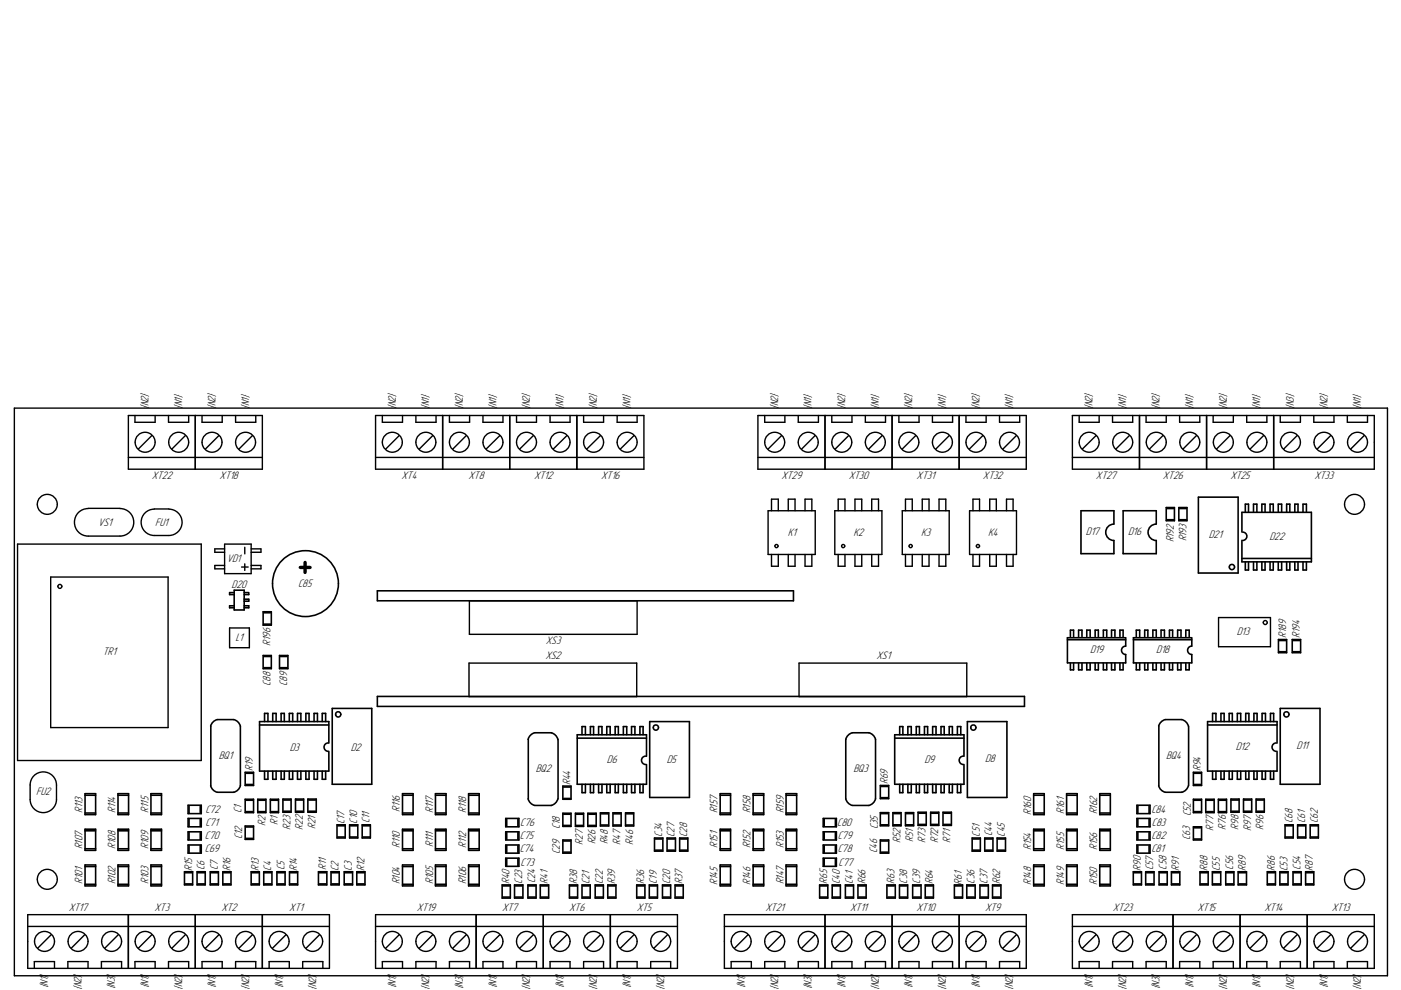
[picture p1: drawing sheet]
<svg xmlns="http://www.w3.org/2000/svg" width="297mm" height="210mm" viewBox="0 0 297 210" stroke-linecap="round" stroke-linejoin="round" font-family="sans-serif">
<defs><g id="words">
<g font-size="2.4">
<text x="31.5" y="86.7" transform="rotate(-90 31.5 86.7)">{N2}</text>
<text x="38.6" y="86.7" transform="rotate(-90 38.6 86.7)">{N1}</text>
<text x="45.7" y="86.7" transform="rotate(-90 45.7 86.7)">{N2}</text>
<text x="52.8" y="86.7" transform="rotate(-90 52.8 86.7)">{N1}</text>
<text x="83.9" y="86.7" transform="rotate(-90 83.9 86.7)">{N2}</text>
<text x="91" y="86.7" transform="rotate(-90 91 86.7)">{N1}</text>
<text x="98.1" y="86.7" transform="rotate(-90 98.1 86.7)">{N2}</text>
<text x="105.2" y="86.7" transform="rotate(-90 105.2 86.7)">{N1}</text>
<text x="112.3" y="86.7" transform="rotate(-90 112.3 86.7)">{N2}</text>
<text x="119.5" y="86.7" transform="rotate(-90 119.5 86.7)">{N1}</text>
<text x="126.6" y="86.7" transform="rotate(-90 126.6 86.7)">{N2}</text>
<text x="133.7" y="86.7" transform="rotate(-90 133.7 86.7)">{N1}</text>
<text x="165" y="86.7" transform="rotate(-90 165 86.7)">{N2}</text>
<text x="172.1" y="86.7" transform="rotate(-90 172.1 86.7)">{N1}</text>
<text x="179.2" y="86.7" transform="rotate(-90 179.2 86.7)">{N2}</text>
<text x="186.3" y="86.7" transform="rotate(-90 186.3 86.7)">{N1}</text>
<text x="193.4" y="86.7" transform="rotate(-90 193.4 86.7)">{N2}</text>
<text x="200.5" y="86.7" transform="rotate(-90 200.5 86.7)">{N1}</text>
<text x="207.6" y="86.7" transform="rotate(-90 207.6 86.7)">{N2}</text>
<text x="214.8" y="86.7" transform="rotate(-90 214.8 86.7)">{N1}</text>
<text x="231.6" y="86.7" transform="rotate(-90 231.6 86.7)">{N2}</text>
<text x="238.8" y="86.7" transform="rotate(-90 238.8 86.7)">{N1}</text>
<text x="245.9" y="86.7" transform="rotate(-90 245.9 86.7)">{N2}</text>
<text x="253" y="86.7" transform="rotate(-90 253 86.7)">{N1}</text>
<text x="260.1" y="86.7" transform="rotate(-90 260.1 86.7)">{N2}</text>
<text x="267.2" y="86.7" transform="rotate(-90 267.2 86.7)">{N1}</text>
<text x="274.3" y="86.7" transform="rotate(-90 274.3 86.7)">{N3}</text>
<text x="281.4" y="86.7" transform="rotate(-90 281.4 86.7)">{N2}</text>
<text x="288.5" y="86.7" transform="rotate(-90 288.5 86.7)">{N1}</text>
<text x="32.2" y="101.6">XT22</text>
<text x="46.6" y="101.6">XT18</text>
<text x="85.1" y="101.6">XT4</text>
<text x="99.4" y="101.6">XT8</text>
<text x="113.2" y="101.6">XT12</text>
<text x="127.5" y="101.6">XT16</text>
<text x="165.7" y="101.6">XT29</text>
<text x="180" y="101.6">XT30</text>
<text x="194.3" y="101.6">XT31</text>
<text x="208.4" y="101.6">XT32</text>
<text x="232.4" y="101.6">XT27</text>
<text x="246.5" y="101.6">XT26</text>
<text x="260.9" y="101.6">XT25</text>
<text x="278.7" y="101.6">XT33</text>
<text x="20.8" y="111.4">VS1</text>
<text x="32.9" y="111.4">FU1</text>
<text x="167" y="113.6">K1</text>
<text x="180.9" y="113.6">K2</text>
<text x="195.3" y="113.6">K3</text>
<text x="209.5" y="113.6">K4</text>
<text x="230.2" y="113.5">D17</text>
<text x="239.2" y="113.5">D16</text>
<text x="48.1" y="119.1">VD1</text>
<text x="248.9" y="115" transform="rotate(-90 248.9 115)">R192</text>
<text x="251.5" y="114.8" transform="rotate(-90 251.5 114.8)">R193</text>
<text x="256.3" y="114.1">D21</text>
<text x="269.2" y="114.6">D22</text>
<text x="49.1" y="124.6">D20</text>
<text x="63.2" y="124.4">C85</text>
<text x="49.9" y="135.9">L1</text>
<text x="57.4" y="137" transform="rotate(-90 57.4 137)">R196</text>
<text x="115.7" y="136.6">XS3</text>
<text x="262.2" y="134.7">D13</text>
<text x="272.7" y="135.3" transform="rotate(-90 272.7 135.3)">R189</text>
<text x="275.6" y="135.3" transform="rotate(-90 275.6 135.3)">R194</text>
<text x="21.8" y="139">TR1</text>
<text x="115.7" y="139.8">XS2</text>
<text x="185.8" y="139.8">XS1</text>
<text x="231.1" y="138.5">D19</text>
<text x="245.1" y="138.5">D18</text>
<text x="57.4" y="145.5" transform="rotate(-90 57.4 145.5)">C88</text>
<text x="60.9" y="145.5" transform="rotate(-90 60.9 145.5)">C89</text>
<text x="46.4" y="161">BQ1</text>
<text x="61.4" y="159.1">D3</text>
<text x="74.4" y="159.1">D2</text>
<text x="128.7" y="161.7">D6</text>
<text x="141.3" y="161.7">D5</text>
<text x="196" y="161.7">D9</text>
<text x="208.9" y="161.5">D8</text>
<text x="247.2" y="160.8">BQ4</text>
<text x="262" y="158.9">D12</text>
<text x="274.9" y="158.9">D11</text>
<text x="53.6" y="163.5" transform="rotate(-90 53.6 163.5)">R19</text>
<text x="113.6" y="163.7">BQ2</text>
<text x="120.9" y="166.5" transform="rotate(-90 120.9 166.5)">R44</text>
<text x="180.9" y="163.7">BQ3</text>
<text x="188.3" y="166.3" transform="rotate(-90 188.3 166.3)">R69</text>
<text x="254.6" y="163.5" transform="rotate(-90 254.6 163.5)">R94</text>
<text x="7.7" y="168.7">FU2</text>
<text x="17.5" y="172.4" transform="rotate(-90 17.5 172.4)">R113</text>
<text x="24.5" y="172.3" transform="rotate(-90 24.5 172.3)">R114</text>
<text x="31.5" y="172.3" transform="rotate(-90 31.5 172.3)">R115</text>
<text x="43.6" y="172.3">C72</text>
<text x="51.2" y="172.4" transform="rotate(-90 51.2 172.4)">C1</text>
<text x="84.8" y="172.2" transform="rotate(-90 84.8 172.2)">R116</text>
<text x="91.8" y="172.3" transform="rotate(-90 91.8 172.3)">R117</text>
<text x="98.8" y="172.3" transform="rotate(-90 98.8 172.3)">R118</text>
<text x="152.1" y="172.5" transform="rotate(-90 152.1 172.5)">R157</text>
<text x="159.1" y="172.5" transform="rotate(-90 159.1 172.5)">R158</text>
<text x="166.2" y="172.5" transform="rotate(-90 166.2 172.5)">R159</text>
<text x="218.6" y="172.8" transform="rotate(-90 218.6 172.8)">R160</text>
<text x="225.6" y="172.5" transform="rotate(-90 225.6 172.5)">R161</text>
<text x="232.6" y="172.7" transform="rotate(-90 232.6 172.7)">R162</text>
<text x="244.1" y="172.3">C84</text>
<text x="252.5" y="173.1" transform="rotate(-90 252.5 173.1)">C52</text>
<text x="24.5" y="180" transform="rotate(-90 24.5 180)">R108</text>
<text x="31.5" y="180" transform="rotate(-90 31.5 180)">R109</text>
<text x="43.4" y="177.9">C70</text>
<text x="43.6" y="175.1">C71</text>
<text x="51.3" y="178" transform="rotate(-90 51.3 178)">C12</text>
<text x="56.3" y="175" transform="rotate(-90 56.3 175)">R2</text>
<text x="58.9" y="174.8" transform="rotate(-90 58.9 174.8)">R1</text>
<text x="61.6" y="175.9" transform="rotate(-90 61.6 175.9)">R23</text>
<text x="64.2" y="175.9" transform="rotate(-90 64.2 175.9)">R22</text>
<text x="66.9" y="175.8" transform="rotate(-90 66.9 175.8)">R21</text>
<text x="73.1" y="174.8" transform="rotate(-90 73.1 174.8)">C17</text>
<text x="75.7" y="174.6" transform="rotate(-90 75.7 174.6)">C10</text>
<text x="78.4" y="174.6" transform="rotate(-90 78.4 174.6)">C11</text>
<text x="84.8" y="179.8" transform="rotate(-90 84.8 179.8)">R110</text>
<text x="91.8" y="179.6" transform="rotate(-90 91.8 179.6)">R111</text>
<text x="98.8" y="179.8" transform="rotate(-90 98.8 179.8)">R112</text>
<text x="110.2" y="177.9">C75</text>
<text x="110.3" y="175.1">C76</text>
<text x="118.7" y="175.8" transform="rotate(-90 118.7 175.8)">C18</text>
<text x="123.6" y="179.2" transform="rotate(-90 123.6 179.2)">R27</text>
<text x="126.2" y="179" transform="rotate(-90 126.2 179)">R26</text>
<text x="128.9" y="179" transform="rotate(-90 128.9 179)">R48</text>
<text x="131.6" y="179.2" transform="rotate(-90 131.6 179.2)">R47</text>
<text x="134.2" y="179.2" transform="rotate(-90 134.2 179.2)">R46</text>
<text x="140.4" y="177.4" transform="rotate(-90 140.4 177.4)">C34</text>
<text x="143" y="177.4" transform="rotate(-90 143 177.4)">C27</text>
<text x="145.7" y="177.4" transform="rotate(-90 145.7 177.4)">C28</text>
<text x="152.1" y="179.7" transform="rotate(-90 152.1 179.7)">R151</text>
<text x="159.1" y="179.9" transform="rotate(-90 159.1 179.9)">R152</text>
<text x="166.2" y="179.8" transform="rotate(-90 166.2 179.8)">R153</text>
<text x="177.5" y="175.1">C80</text>
<text x="177.6" y="177.9">C79</text>
<text x="186.1" y="175.8" transform="rotate(-90 186.1 175.8)">C35</text>
<text x="190.9" y="178.7" transform="rotate(-90 190.9 178.7)">R52</text>
<text x="193.6" y="178.6" transform="rotate(-90 193.6 178.6)">R51</text>
<text x="196.3" y="178.7" transform="rotate(-90 196.3 178.7)">R73</text>
<text x="198.9" y="178.8" transform="rotate(-90 198.9 178.8)">R72</text>
<text x="201.5" y="178.7" transform="rotate(-90 201.5 178.7)">R71</text>
<text x="207.7" y="177.4" transform="rotate(-90 207.7 177.4)">C51</text>
<text x="210.4" y="177.3" transform="rotate(-90 210.4 177.3)">C44</text>
<text x="213" y="177.4" transform="rotate(-90 213 177.4)">C45</text>
<text x="244.1" y="177.9">C82</text>
<text x="244.2" y="175.1">C83</text>
<text x="252.3" y="178.1" transform="rotate(-90 252.3 178.1)">C63</text>
<text x="257.3" y="176.1" transform="rotate(-90 257.3 176.1)">R77</text>
<text x="259.9" y="175.9" transform="rotate(-90 259.9 175.9)">R76</text>
<text x="262.6" y="175.9" transform="rotate(-90 262.6 175.9)">R98</text>
<text x="265.3" y="176.1" transform="rotate(-90 265.3 176.1)">R97</text>
<text x="267.9" y="175.9" transform="rotate(-90 267.9 175.9)">R96</text>
<text x="274.1" y="174.5" transform="rotate(-90 274.1 174.5)">C68</text>
<text x="276.7" y="174.5" transform="rotate(-90 276.7 174.5)">C61</text>
<text x="279.4" y="174.5" transform="rotate(-90 279.4 174.5)">C62</text>
<text x="17.5" y="180.1" transform="rotate(-90 17.5 180.1)">R107</text>
<text x="40.7" y="184.6" transform="rotate(-90 40.7 184.6)">R15</text>
<text x="43.4" y="184.5" transform="rotate(-90 43.4 184.5)">C6</text>
<text x="43.4" y="180.7">C69</text>
<text x="46.2" y="184.5" transform="rotate(-90 46.2 184.5)">C7</text>
<text x="48.8" y="184.6" transform="rotate(-90 48.8 184.6)">R16</text>
<text x="54.9" y="184.6" transform="rotate(-90 54.9 184.6)">R13</text>
<text x="57.5" y="184.6" transform="rotate(-90 57.5 184.6)">C4</text>
<text x="60.3" y="184.4" transform="rotate(-90 60.3 184.4)">C5</text>
<text x="63" y="184.6" transform="rotate(-90 63 184.6)">R14</text>
<text x="69.1" y="184.4" transform="rotate(-90 69.1 184.4)">R11</text>
<text x="71.8" y="184.6" transform="rotate(-90 71.8 184.6)">C2</text>
<text x="74.6" y="184.6" transform="rotate(-90 74.6 184.6)">C3</text>
<text x="77.3" y="184.6" transform="rotate(-90 77.3 184.6)">R12</text>
<text x="110.2" y="180.7">C74</text>
<text x="110.4" y="183.5">C73</text>
<text x="118.7" y="181.1" transform="rotate(-90 118.7 181.1)">C29</text>
<text x="177.6" y="180.7">C78</text>
<text x="177.8" y="183.5">C77</text>
<text x="186" y="180.9" transform="rotate(-90 186 180.9)">C46</text>
<text x="218.6" y="180.2" transform="rotate(-90 218.6 180.2)">R154</text>
<text x="225.6" y="180.1" transform="rotate(-90 225.6 180.1)">R155</text>
<text x="232.6" y="180.2" transform="rotate(-90 232.6 180.2)">R156</text>
<text x="241.8" y="184.6" transform="rotate(-90 241.8 184.6)">R90</text>
<text x="244.1" y="180.7">C81</text>
<text x="244.5" y="184.5" transform="rotate(-90 244.5 184.5)">C57</text>
<text x="247.3" y="184.4" transform="rotate(-90 247.3 184.4)">C58</text>
<text x="250" y="184.6" transform="rotate(-90 250 184.6)">R91</text>
<text x="256" y="184.6" transform="rotate(-90 256 184.6)">R88</text>
<text x="258.7" y="184.6" transform="rotate(-90 258.7 184.6)">C55</text>
<text x="261.4" y="184.4" transform="rotate(-90 261.4 184.4)">C56</text>
<text x="264.1" y="184.6" transform="rotate(-90 264.1 184.6)">R89</text>
<text x="270.3" y="184.6" transform="rotate(-90 270.3 184.6)">R86</text>
<text x="273" y="184.6" transform="rotate(-90 273 184.6)">C53</text>
<text x="275.8" y="184.4" transform="rotate(-90 275.8 184.4)">C54</text>
<text x="278.4" y="184.6" transform="rotate(-90 278.4 184.6)">R87</text>
<text x="17.5" y="187.5" transform="rotate(-90 17.5 187.5)">R101</text>
<text x="24.5" y="187.5" transform="rotate(-90 24.5 187.5)">R102</text>
<text x="31.5" y="187.5" transform="rotate(-90 31.5 187.5)">R103</text>
<text x="84.8" y="187.5" transform="rotate(-90 84.8 187.5)">R104</text>
<text x="91.8" y="187.5" transform="rotate(-90 91.8 187.5)">R105</text>
<text x="98.8" y="187.5" transform="rotate(-90 98.8 187.5)">R106</text>
<text x="108" y="187.5" transform="rotate(-90 108 187.5)">R40</text>
<text x="110.7" y="187.3" transform="rotate(-90 110.7 187.3)">C23</text>
<text x="113.5" y="187.2" transform="rotate(-90 113.5 187.2)">C24</text>
<text x="116.2" y="187.4" transform="rotate(-90 116.2 187.4)">R41</text>
<text x="122.3" y="187.4" transform="rotate(-90 122.3 187.4)">R38</text>
<text x="125" y="187.4" transform="rotate(-90 125 187.4)">C21</text>
<text x="127.8" y="187.4" transform="rotate(-90 127.8 187.4)">C22</text>
<text x="130.4" y="187.4" transform="rotate(-90 130.4 187.4)">R39</text>
<text x="136.6" y="187.4" transform="rotate(-90 136.6 187.4)">R36</text>
<text x="139.3" y="187.4" transform="rotate(-90 139.3 187.4)">C19</text>
<text x="142.1" y="187.4" transform="rotate(-90 142.1 187.4)">C20</text>
<text x="144.7" y="187.4" transform="rotate(-90 144.7 187.4)">R37</text>
<text x="152.1" y="187.6" transform="rotate(-90 152.1 187.6)">R145</text>
<text x="159.1" y="187.7" transform="rotate(-90 159.1 187.7)">R146</text>
<text x="166.2" y="187.5" transform="rotate(-90 166.2 187.5)">R147</text>
<text x="175.4" y="187.4" transform="rotate(-90 175.4 187.4)">R65</text>
<text x="178.1" y="187.4" transform="rotate(-90 178.1 187.4)">C40</text>
<text x="180.8" y="187.4" transform="rotate(-90 180.8 187.4)">C41</text>
<text x="183.5" y="187.5" transform="rotate(-90 183.5 187.5)">R66</text>
<text x="189.6" y="187.4" transform="rotate(-90 189.6 187.4)">R63</text>
<text x="192.3" y="187.3" transform="rotate(-90 192.3 187.3)">C38</text>
<text x="195.1" y="187.3" transform="rotate(-90 195.1 187.3)">C39</text>
<text x="197.8" y="187.5" transform="rotate(-90 197.8 187.5)">R64</text>
<text x="203.9" y="187.6" transform="rotate(-90 203.9 187.6)">R61</text>
<text x="206.6" y="187.3" transform="rotate(-90 206.6 187.3)">C36</text>
<text x="209.4" y="187.3" transform="rotate(-90 209.4 187.3)">C37</text>
<text x="212" y="187.5" transform="rotate(-90 212 187.5)">R62</text>
<text x="218.6" y="187.7" transform="rotate(-90 218.6 187.7)">R148</text>
<text x="225.6" y="187.7" transform="rotate(-90 225.6 187.7)">R149</text>
<text x="232.6" y="187.6" transform="rotate(-90 232.6 187.6)">R150</text>
<text x="14.6" y="193.2">XT17</text>
<text x="32.8" y="193.2">XT3</text>
<text x="46.9" y="193.2">XT2</text>
<text x="61.3" y="193.2">XT1</text>
<text x="88.3" y="193.2">XT19</text>
<text x="106.5" y="193.2">XT7</text>
<text x="120.7" y="193.2">XT6</text>
<text x="135" y="193.2">XT5</text>
<text x="162.3" y="193.2">XT21</text>
<text x="180.3" y="193.2">XT11</text>
<text x="194.3" y="193.2">XT10</text>
<text x="208.9" y="193.2">XT9</text>
<text x="236" y="193.2">XT23</text>
<text x="253.9" y="193.2">XT15</text>
<text x="268.1" y="193.2">XT14</text>
<text x="282.4" y="193.2">XT13</text>
<text x="10.2" y="209.5" transform="rotate(-90 10.2 209.5)">{N1}</text>
<text x="17.3" y="209.8" transform="rotate(-90 17.3 209.8)">{N2}</text>
<text x="24.4" y="209.8" transform="rotate(-90 24.4 209.8)">{N3}</text>
<text x="31.5" y="209.5" transform="rotate(-90 31.5 209.5)">{N1}</text>
<text x="38.6" y="209.8" transform="rotate(-90 38.6 209.8)">{N2}</text>
<text x="45.7" y="209.5" transform="rotate(-90 45.7 209.5)">{N1}</text>
<text x="52.8" y="209.8" transform="rotate(-90 52.8 209.8)">{N2}</text>
<text x="59.9" y="209.5" transform="rotate(-90 59.9 209.5)">{N1}</text>
<text x="67.1" y="209.8" transform="rotate(-90 67.1 209.8)">{N2}</text>
<text x="83.9" y="209.5" transform="rotate(-90 83.9 209.5)">{N1}</text>
<text x="91" y="209.8" transform="rotate(-90 91 209.8)">{N2}</text>
<text x="98.1" y="209.8" transform="rotate(-90 98.1 209.8)">{N3}</text>
<text x="105.2" y="209.5" transform="rotate(-90 105.2 209.5)">{N1}</text>
<text x="112.3" y="209.8" transform="rotate(-90 112.3 209.8)">{N2}</text>
<text x="119.5" y="209.5" transform="rotate(-90 119.5 209.5)">{N1}</text>
<text x="126.6" y="209.8" transform="rotate(-90 126.6 209.8)">{N2}</text>
<text x="133.7" y="209.5" transform="rotate(-90 133.7 209.5)">{N1}</text>
<text x="140.8" y="209.8" transform="rotate(-90 140.8 209.8)">{N2}</text>
<text x="157.9" y="209.5" transform="rotate(-90 157.9 209.5)">{N1}</text>
<text x="165" y="209.8" transform="rotate(-90 165 209.8)">{N2}</text>
<text x="172.1" y="209.8" transform="rotate(-90 172.1 209.8)">{N3}</text>
<text x="179.2" y="209.5" transform="rotate(-90 179.2 209.5)">{N1}</text>
<text x="186.3" y="209.8" transform="rotate(-90 186.3 209.8)">{N2}</text>
<text x="193.4" y="209.5" transform="rotate(-90 193.4 209.5)">{N1}</text>
<text x="200.5" y="209.8" transform="rotate(-90 200.5 209.8)">{N2}</text>
<text x="207.6" y="209.5" transform="rotate(-90 207.6 209.5)">{N1}</text>
<text x="214.8" y="209.8" transform="rotate(-90 214.8 209.8)">{N2}</text>
<text x="231.6" y="209.5" transform="rotate(-90 231.6 209.5)">{N1}</text>
<text x="238.8" y="209.8" transform="rotate(-90 238.8 209.8)">{N2}</text>
<text x="245.9" y="209.8" transform="rotate(-90 245.9 209.8)">{N3}</text>
<text x="253" y="209.5" transform="rotate(-90 253 209.5)">{N1}</text>
<text x="260.1" y="209.8" transform="rotate(-90 260.1 209.8)">{N2}</text>
<text x="267.2" y="209.5" transform="rotate(-90 267.2 209.5)">{N1}</text>
<text x="274.3" y="209.8" transform="rotate(-90 274.3 209.8)">{N2}</text>
<text x="281.4" y="209.5" transform="rotate(-90 281.4 209.5)">{N1}</text>
<text x="288.5" y="209.8" transform="rotate(-90 288.5 209.8)">{N2}</text>
</g>
</g></defs>
<g fill="none" stroke="#000" stroke-width=".3">
<path d="M3 86.5h291.2v120.4h-291.2zM27.2 88.1h28.4v11.4h-28.4zM27.2 97h28.4M28.6 88.1v1.4h4.3v-1.4M32.2 92.4l-2.9 2.8M35.7 88.1v1.4h4.3v-1.4M39.3 92.4l-2.9 2.8M41.4 88.1v11.4M42.8 88.1v1.4h4.3v-1.4M46.4 92.4l-2.8 2.8M49.9 88.1v1.4h4.3v-1.4M53.5 92.4l-2.8 2.8"/>
<path d="M79.6 88.1h56.9v11.4h-56.9zM79.6 97h56.9M81.1 88.1v1.4h4.2v-1.4M84.6 92.4l-2.8 2.8M88.2 88.1v1.4h4.3v-1.4M91.7 92.4l-2.8 2.8M93.8 88.1v11.4M95.3 88.1v1.4h4.3v-1.4M98.8 92.4l-2.8 2.8M102.4 88.1v1.4h4.2v-1.4M106 92.4l-2.9 2.8M108.1 88.1v11.4"/>
<path d="M109.5 88.1v1.4h4.2v-1.4M113.1 92.4l-2.9 2.8M116.6 88.1v1.4h4.3v-1.4M120.2 92.4l-2.9 2.8M122.3 88.1v11.4M123.7 88.1v1.4h4.3v-1.4M127.3 92.4l-2.9 2.8M130.8 88.1v1.4h4.3v-1.4M134.4 92.4l-2.9 2.8M160.7 88.1h56.9v11.4h-56.9zM160.7 97h56.9M162.1 88.1v1.4h4.3v-1.4"/>
<path d="M165.7 92.4l-2.8 2.8M169.2 88.1v1.4h4.3v-1.4M172.8 92.4l-2.8 2.8M174.9 88.1v11.4M176.4 88.1v1.4h4.2v-1.4M179.9 92.4l-2.8 2.8M183.5 88.1v1.4h4.2v-1.4M187 92.4l-2.8 2.8M189.1 88.1v11.4M190.6 88.1v1.4h4.3v-1.4M194.1 92.4l-2.8 2.8M197.7 88.1v1.4h4.3v-1.4"/>
<path d="M201.2 92.4l-2.8 2.8M203.4 88.1v11.4M204.8 88.1v1.4h4.3v-1.4M208.4 92.4l-2.9 2.8M211.9 88.1v1.4h4.3v-1.4M215.5 92.4l-2.9 2.8M227.4 88.1h64v11.4h-64zM227.4 97h64M228.8 88.1v1.4h4.2v-1.4M232.4 92.4l-2.9 2.8M235.9 88.1v1.4h4.3v-1.4M239.4 92.4l-2.8 2.8"/>
<path d="M241.6 88.1v11.4M243 88.1v1.4h4.3v-1.4M246.5 92.4l-2.8 2.8M250.1 88.1v1.4h4.3v-1.4M253.7 92.4l-2.9 2.8M255.8 88.1v11.4M257.2 88.1v1.4h4.3v-1.4M260.8 92.4l-2.9 2.8M264.3 88.1v1.4h4.3v-1.4M267.9 92.4l-2.9 2.8M270 88.1v11.4M271.4 88.1v1.4h4.3v-1.4"/>
<path d="M275 92.4l-2.8 2.8M278.5 88.1v1.4h4.3v-1.4M282.1 92.4l-2.8 2.8M285.7 88.1v1.4h4.2v-1.4M289.2 92.4l-2.8 2.8M3.7 115.4h39v45.8h-39zM18.7 107.8a2.92 2.92 0 0 0-2.9 2.9 2.92 2.92 0 0 0 2.9 3h6.7a2.92 2.92 0 0 0 3-3 2.92 2.92 0 0 0-3-2.9M18.7 107.8h6.7M32.7 107.9a2.79 2.79 0 0 0-2.8 2.8 2.79 2.79 0 0 0 2.8 2.8h3.1a2.79 2.79 0 0 0 2.8-2.8 2.79 2.79 0 0 0-2.8-2.8M32.7 107.9h3.1M47.6 116.4h-2.1v.7h2.1M47.6 119.9h-2.1v.7h2.1"/>
<path d="M47.6 115.4v6.2h5.7v-6.2h-5.6M51.9 116v1.4M51.9 119.5v1.4M53.3 116.4h2v.7h-2M53.3 119.9h2v.7h-2M162.9 108.3h9.9v9.3h-9.9zM163.6 117.6v2.5h1.4v-2.5M163.6 108.3v-2.5h1.4v2.5M167.1 117.6v2.5h1.5v-2.5M167.1 108.3v-2.5h1.5v2.5M170.7 117.6v2.5h1.4v-2.5M170.7 108.3v-2.5h1.4v2.5"/>
<path d="M177 108.3h10v9.3h-10zM177.7 117.6v2.5h1.5v-2.5M177.7 108.3v-2.5h1.5v2.5M181.3 117.6v2.5h1.4v-2.5M181.3 108.3v-2.5h1.4v2.5M184.8 117.6v2.5h1.5v-2.5M184.8 108.3v-2.5h1.5v2.5M191.3 108.3h9.9v9.3h-9.9zM192 117.6v2.5h1.4v-2.5M192 108.3v-2.5h1.4v2.5M195.5 117.6v2.5h1.5v-2.5M195.5 108.3v-2.5h1.5v2.5"/>
<path d="M199.1 117.6v2.5h1.4v-2.5M199.1 108.3v-2.5h1.4v2.5M205.6 108.3h9.9v9.3h-9.9zM206.3 117.6v2.5h1.4v-2.5M206.3 108.3v-2.5h1.4v2.5M209.8 117.6v2.5h1.4v-2.5M209.8 108.3v-2.5h1.4v2.5M213.4 117.6v2.5h1.4v-2.5M213.4 108.3v-2.5h1.4v2.5M10.7 122.3h24.9v32h-24.9zM48.7 133.1h4.2v4.2h-4.2zM51.2 120.2h1.4"/>
<path d="M99.5 127.4h35.6v7.1h-35.6zM258.4 130.9h11v6.2h-11zM99.4 140.6h35.6v7.1h-35.6zM169.4 140.6h35.6v7.1h-35.6zM7.4 164.3a2.8 2.8 0 0 1 3-.4 2.8 2.8 0 0 1 1.6 2.6v3a2.79 2.79 0 0 1-2.8 2.8 2.79 2.79 0 0 1-2.8-2.8v-3a2.78 2.78 0 0 1 1-2.2zM5.9 193.9h63.9v11.4h-63.9zM5.9 196.4h63.9M10.8 198.2l-2.8 2.8M17.9 198.2l-2.8 2.8M25.1 198.2l-2.9 2.8M27.2 193.9v11.4M32.2 198.2l-2.9 2.8"/>
<path d="M39.3 198.2l-2.9 2.8M41.4 193.9v11.4M46.4 198.2l-2.8 2.8M53.5 198.2l-2.8 2.8M55.6 193.9v11.4M60.6 198.2l-2.8 2.8M67.7 198.2l-2.8 2.8M79.6 193.9h64v11.4h-64zM79.6 196.4h64M84.6 198.2l-2.8 2.8M91.7 198.2l-2.8 2.8M98.8 198.2l-2.8 2.8"/>
<path d="M101 193.9v11.4M106 198.2l-2.9 2.8M113.1 198.2l-2.9 2.8M115.2 193.9v11.4M120.2 198.2l-2.9 2.8M127.3 198.2l-2.9 2.8M129.4 193.9v11.4M134.4 198.2l-2.9 2.8M141.5 198.2l-2.9 2.8M153.6 193.9h64v11.4h-64zM153.6 196.4h64M158.6 198.2l-2.9 2.8"/>
<path d="M165.7 198.2l-2.8 2.8M172.8 198.2l-2.8 2.8M174.9 193.9v11.4M179.9 198.2l-2.8 2.8M187 198.2l-2.8 2.8M189.1 193.9v11.4M194.1 198.2l-2.8 2.8M201.2 198.2l-2.8 2.8M203.4 193.9v11.4M208.4 198.2l-2.9 2.8M215.5 198.2l-2.9 2.8M227.4 193.9h64v11.4h-64z"/>
<path d="M227.4 196.4h64M232.4 198.2l-2.9 2.8M239.4 198.2l-2.8 2.8M246.5 198.2l-2.8 2.8M248.7 193.9v11.4M253.7 198.2l-2.9 2.8M260.8 198.2l-2.9 2.8M262.9 193.9v11.4M267.9 198.2l-2.9 2.8M275 198.2l-2.8 2.8M277.2 193.9v11.4M282.1 198.2l-2.8 2.8"/>
<path d="M289.2 198.2l-2.8 2.8M7.3 205.3v-1.4h4.3v1.4M14.4 205.3v-1.4h4.3v1.4M21.5 205.3v-1.4h4.3v1.4M28.6 205.3v-1.4h4.3v1.4M35.7 205.3v-1.4h4.3v1.4M42.8 205.3v-1.4h4.3v1.4M49.9 205.3v-1.4h4.3v1.4M57.1 205.3v-1.4h4.2v1.4M64.2 205.3v-1.4h4.2v1.4M81.1 205.3v-1.4h4.2v1.4M88.2 205.3v-1.4h4.3v1.4"/>
<path d="M95.3 205.3v-1.4h4.3v1.4M102.4 205.3v-1.4h4.2v1.4M109.5 205.3v-1.4h4.2v1.4M116.6 205.3v-1.4h4.3v1.4M123.7 205.3v-1.4h4.3v1.4M130.8 205.3v-1.4h4.3v1.4M138 205.3v-1.4h4.2v1.4M155 205.3v-1.4h4.3v1.4M162.1 205.3v-1.4h4.3v1.4M169.2 205.3v-1.4h4.3v1.4M176.4 205.3v-1.4h4.2v1.4M183.5 205.3v-1.4h4.2v1.4"/>
<path d="M190.6 205.3v-1.4h4.3v1.4M197.7 205.3v-1.4h4.3v1.4M204.8 205.3v-1.4h4.3v1.4M211.9 205.3v-1.4h4.3v1.4M228.8 205.3v-1.4h4.2v1.4M235.9 205.3v-1.4h4.3v1.4M243 205.3v-1.4h4.3v1.4M250.1 205.3v-1.4h4.3v1.4M257.2 205.3v-1.4h4.3v1.4M264.3 205.3v-1.4h4.3v1.4M271.4 205.3v-1.4h4.3v1.4M278.5 205.3v-1.4h4.3v1.4"/>
<path d="M285.7 205.3v-1.4h4.2v1.4"/>
<circle cx="30.8" cy="93.8" r="2.12"/>
<circle cx="37.9" cy="93.8" r="2.12"/>
<circle cx="45" cy="93.8" r="2.12"/>
<circle cx="52.1" cy="93.8" r="2.12"/>
<circle cx="83.2" cy="93.8" r="2.12"/>
<circle cx="90.3" cy="93.8" r="2.12"/>
<circle cx="97.4" cy="93.8" r="2.12"/>
<circle cx="104.5" cy="93.8" r="2.12"/>
<circle cx="111.6" cy="93.8" r="2.12"/>
<circle cx="118.7" cy="93.8" r="2.12"/>
<circle cx="125.9" cy="93.8" r="2.12"/>
<circle cx="133" cy="93.8" r="2.12"/>
<circle cx="164.2" cy="93.8" r="2.12"/>
<circle cx="171.4" cy="93.8" r="2.12"/>
<circle cx="178.5" cy="93.8" r="2.12"/>
<circle cx="185.6" cy="93.8" r="2.12"/>
<circle cx="192.7" cy="93.8" r="2.12"/>
<circle cx="199.8" cy="93.8" r="2.12"/>
<circle cx="206.9" cy="93.8" r="2.12"/>
<circle cx="214" cy="93.8" r="2.12"/>
<circle cx="230.9" cy="93.8" r="2.12"/>
<circle cx="238" cy="93.8" r="2.12"/>
<circle cx="245.1" cy="93.8" r="2.12"/>
<circle cx="252.3" cy="93.8" r="2.12"/>
<circle cx="259.4" cy="93.8" r="2.12"/>
<circle cx="266.5" cy="93.8" r="2.12"/>
<circle cx="273.6" cy="93.8" r="2.12"/>
<circle cx="280.7" cy="93.8" r="2.12"/>
<circle cx="287.8" cy="93.8" r="2.12"/>
<circle cx="10" cy="106.9" r="2.12"/>
<circle cx="164.6" cy="115.8" r=".34"/>
<circle cx="178.8" cy="115.8" r=".34"/>
<circle cx="193.1" cy="115.8" r=".34"/>
<circle cx="207.3" cy="115.8" r=".34"/>
<circle cx="287.2" cy="106.9" r="2.12"/>
<circle cx="12.7" cy="124.3" r=".43"/>
<circle cx="268.3" cy="132" r=".43"/>
<circle cx="9.4" cy="199.6" r="2.12"/>
<circle cx="10" cy="186.4" r="2.12"/>
<circle cx="16.5" cy="199.6" r="2.12"/>
<circle cx="23.7" cy="199.6" r="2.12"/>
<circle cx="30.8" cy="199.6" r="2.12"/>
<circle cx="37.9" cy="199.6" r="2.12"/>
<circle cx="45" cy="199.6" r="2.12"/>
<circle cx="52.1" cy="199.6" r="2.12"/>
<circle cx="59.2" cy="199.6" r="2.12"/>
<circle cx="66.3" cy="199.6" r="2.12"/>
<circle cx="83.2" cy="199.6" r="2.12"/>
<circle cx="90.3" cy="199.6" r="2.12"/>
<circle cx="97.4" cy="199.6" r="2.12"/>
<circle cx="104.5" cy="199.6" r="2.12"/>
<circle cx="111.6" cy="199.6" r="2.12"/>
<circle cx="118.7" cy="199.6" r="2.12"/>
<circle cx="125.9" cy="199.6" r="2.12"/>
<circle cx="133" cy="199.6" r="2.12"/>
<circle cx="140.1" cy="199.6" r="2.12"/>
<circle cx="157.1" cy="199.6" r="2.12"/>
<circle cx="164.2" cy="199.6" r="2.12"/>
<circle cx="171.4" cy="199.6" r="2.12"/>
<circle cx="178.5" cy="199.6" r="2.12"/>
<circle cx="185.6" cy="199.6" r="2.12"/>
<circle cx="192.7" cy="199.6" r="2.12"/>
<circle cx="199.8" cy="199.6" r="2.12"/>
<circle cx="206.9" cy="199.6" r="2.12"/>
<circle cx="214" cy="199.6" r="2.12"/>
<circle cx="230.9" cy="199.6" r="2.12"/>
<circle cx="238" cy="199.6" r="2.12"/>
<circle cx="245.1" cy="199.6" r="2.12"/>
<circle cx="252.3" cy="199.6" r="2.12"/>
<circle cx="259.4" cy="199.6" r="2.12"/>
<circle cx="266.5" cy="199.6" r="2.12"/>
<circle cx="273.6" cy="199.6" r="2.12"/>
<circle cx="280.7" cy="199.6" r="2.12"/>
<circle cx="287.2" cy="186.4" r="2.12"/>
<circle cx="287.8" cy="199.6" r="2.12"/>
</g>
<g fill="none" stroke="#000" stroke-width=".34">
<path d="M236.2 111.1v-2.8h-7v9.1h7v-2.8a1.74 1.74 0 0 1-1.8-1.7 1.74 1.74 0 0 1 1.8-1.8M245.1 111.1v-2.8h-7v9.1h7v-2.8a1.74 1.74 0 0 1-1.7-1.7 1.74 1.74 0 0 1 1.7-1.8M247.3 107.6h1.7v2.8h-1.7zM247.4 107.8h1.5M247.4 110.2h1.5M249.9 107.6h1.8v2.8h-1.8zM250.1 107.8h1.4M250.1 110.2h1.4M254.1 105.4h8.4v16.1h-8.4zM263.3 112.8v-4.2h14.7v10.5h-14.7v-4.5M263.3 118.4h14.7M263.5 112.8a.89 .89 0 0 1 .9 .9 .89 .89 0 0 1-.9 .9"/>
<path d="M264 119.1v1.8h.7v-1.8M264 108.6v-1.7h.7v1.7M265.8 108.6v-1.7h.7v1.7M265.8 119.1v1.8h.7v-1.8M267.5 108.6v-1.7h.7v1.7M267.5 119.1v1.8h.7v-1.8M269.3 119.1v1.8h.7v-1.8M269.3 108.6v-1.7h.7v1.7M271 108.6v-1.7h.7v1.7M271 119.1v1.8h.7v-1.8M272.8 108.6v-1.7h.7v1.7M272.8 119.1v1.8h.7v-1.8"/>
<path d="M274.5 119.1v1.8h.7v-1.8M274.5 108.6v-1.7h.7v1.7M276.3 119.1v1.8h.7v-1.8M276.3 108.6v-1.7h.7v1.7M49.7 125.1h2.1v4.2h-2.1zM49.7 125.6h-1v.5h1M49.7 128.4h-1v.5h1M51.8 127h.9v.5h-.9M51.8 128.4h.9v.5h-.9M51.8 125.6h.9M52.7 125.6v.5h-.9M55.8 139h1.7v2.8h-1.7z"/>
<path d="M55.8 129.7h1.7v2.8h-1.7zM55.9 139.2h1.5M55.9 129.9h1.5M55.9 132.3h1.5M59.3 139h1.7v2.8h-1.7zM59.4 139.2h1.5M80 125.3h88.2v2.1h-88.2zM226.3 135.6h12.4M226.9 135v-1.4h.7v1.4M228.7 135v-1.4h.7v1.4M230.4 135v-1.4h.7v1.4M232.2 135v-1.4h.7v1.4"/>
<path d="M233.9 135v-1.4h.7v1.4M235.7 135v-1.4h.7v1.4M237.4 135v-1.4h.7v1.4M238.6 135.2h-12.3v5.3h12.4v-1.7a.89 .89 0 0 1-.9-.9 .89 .89 0 0 1 .9-.9v-1.8M240.3 135.6h12.4M240.3 135.2h12.3M240.3 135.2v5.3M240.9 135v-1.4h.7v1.4M242.7 135v-1.4h.7v1.4M244.4 135v-1.4h.7v1.4M246.2 135v-1.4h.7v1.4M247.9 135v-1.4h.7v1.4"/>
<path d="M249.7 135v-1.4h.7v1.4M251.4 135v-1.4h.7v1.4M252.7 135.2v1.8a.89 .89 0 0 0-.9 .9 .89 .89 0 0 0 .9 .9v1.7h-12.4M271.1 135.6h1.7v2.8h-1.7zM271.2 135.8h1.5M271.2 138.2h1.5M274 135.6h1.8v2.8h-1.8zM274.1 135.8h1.5M274.1 138.2h1.5M46.1 152.6a1.82 1.82 0 0 0-1.4 1.4v12.6a1.94 1.94 0 0 0 1.4 1.4M46.1 152.6h3.5a1.94 1.94 0 0 1 1.4 1.4v12.6a1.94 1.94 0 0 1-1.4 1.4h-3.5M55 153.7h14.7"/>
<path d="M55.9 141.6h1.5M56.1 153v-1.7h.7v1.7M57.8 153v-1.7h.7v1.7M59.4 141.6h1.5M59.6 153v-1.7h.7v1.7M61.3 153v-1.7h.8v1.7M63.1 153v-1.7h.7v1.7M64.9 153v-1.7h.6v1.7M66.6 153v-1.7h.7v1.7M68.3 153v-1.7h.7v1.7M69.6 157.5a.89 .89 0 0 0-.9 .9 .89 .89 0 0 0 .9 .9M69.7 157.6v-4.6h-14.7v10.5h14.7v-4.2"/>
<path d="M70.4 150.2h8.4v16.1h-8.4zM80 147.7h137.2v2.1h-137.2zM112 156.8v12.6M113.4 155.4a1.94 1.94 0 0 0-1.4 1.4M113.4 155.4h3.5M116.9 155.4a1.94 1.94 0 0 1 1.4 1.4M118.3 156.8v12.6M122.4 156.5h14.7M123.4 155.8v-1.7h.7v1.7M125.2 155.8v-1.7h.7v1.7M126.9 155.8v-1.7h.7v1.7M128.6 155.8v-1.7h.8v1.7"/>
<path d="M130.4 155.8v-1.7h.7v1.7M132.2 155.8v-1.7h.7v1.7M133.9 155.8v-1.7h.7v1.7M135.7 155.8v-1.7h.7v1.7M137.7 153h8.5v16.1h-8.5zM180.7 155.4a1.94 1.94 0 0 0-1.4 1.4v12.6a1.94 1.94 0 0 0 1.4 1.4M180.8 155.4h3.4a1.94 1.94 0 0 1 1.4 1.4v12.6a1.94 1.94 0 0 1-1.4 1.4h-3.4M189.7 156.5h14.7M190.8 155.8v-1.7h.6v1.7M192.5 155.8v-1.7h.7v1.7M194.3 155.8v-1.7h.6v1.7M196 155.8v-1.7h.7v1.7"/>
<path d="M197.7 155.8v-1.7h.8v1.7M199.5 155.8v-1.7h.7v1.7M201.2 155.8v-1.7h.7v1.7M203 155.8v-1.7h.7v1.7M205.1 153h8.4v16.1h-8.4zM226.9 140.6v1.4h.7v-1.4M228.7 140.6v1.4h.7v-1.4M230.4 140.6v1.4h.7v-1.4M232.2 140.6v1.4h.7v-1.4M233.9 140.6v1.4h.7v-1.4M235.7 140.6v1.4h.7v-1.4M237.4 140.6v1.4h.7v-1.4"/>
<path d="M240.9 140.6v1.4h.7v-1.4M242.7 140.6v1.4h.7v-1.4M244.4 140.6v1.4h.7v-1.4M246.2 140.6v1.4h.7v-1.4M247.1 152.6a1.82 1.82 0 0 0-1.4 1.4v12.6a1.94 1.94 0 0 0 1.4 1.4M247.1 152.6h3.5a2.08 2.08 0 0 1 1.4 1.4v12.6a1.94 1.94 0 0 1-1.4 1.4h-3.5M247.9 140.6v1.4h.7v-1.4M249.7 140.6v1.4h.7v-1.4M251.4 140.6v1.4h.7v-1.4M256 153.7h14.8M257.1 153v-1.7h.7v1.7M258.9 153v-1.7h.6v1.7"/>
<path d="M260.6 153v-1.7h.7v1.7M262.3 153v-1.7h.8v1.7M264.1 153v-1.7h.7v1.7M265.8 153v-1.7h.7v1.7M267.6 153v-1.7h.7v1.7M269.4 153v-1.7h.6v1.7M270.6 157.5a.89 .89 0 0 0-.9 .9 .89 .89 0 0 0 .9 .9M270.8 157.6v-4.6h-14.8v10.5h14.8v-4.2M271.4 150.2h8.5v16.1h-8.5zM18 168.3h2.3v4.4h-2.3zM18 175.8h2.3v4.5h-2.3zM18 172.4h2.3"/>
<path d="M18 168.6h2.3M18 180h2.3M18 176.1h2.3M25 168.3h2.3v4.4h-2.3zM25 172.4h2.3M25 168.6h2.3M25 175.8h2.3v4.5h-2.3zM25 180h2.3M25 176.1h2.3M32 168.3h2.2v4.4h-2.2zM32 172.4h2.2M32 168.6h2.2"/>
<path d="M32 175.8h2.2v4.5h-2.2zM32 180h2.2M32 176.1h2.2M39.9 179.2h2.8v1.7h-2.8zM39.9 170.7h2.8v1.8h-2.8zM39.9 173.5h2.8v1.8h-2.8zM39.9 176.4h2.8v1.7h-2.8zM40.1 170.9v1.4M40.1 173.7v1.4M40.1 176.5v1.5M40.1 179.3v1.5M42.5 170.9v1.4"/>
<path d="M42.5 173.7v1.4M42.5 176.5v1.5M42.5 179.3v1.5M52 169.5h1.8v2.8h-1.8zM52 163.7h1.8v2.8h-1.8zM52 175.1h1.8v2.9h-1.8zM52.2 169.7h1.4M52.2 172.1h1.4M52.2 177.8h1.4M52.2 175.3h1.4M52.2 164h1.4M52.2 166.3h1.4"/>
<path d="M54.6 169.5h1.8v2.8h-1.8zM54.8 169.7h1.5M54.8 172.1h1.5M56.1 163.5v1.7h.7v-1.7M57.3 169.5h1.8v2.8h-1.8zM57.4 169.7h1.5M57.4 172.1h1.5M57.8 163.5v1.7h.7v-1.7M59.6 163.5v1.7h.7v-1.7M60 169.4h1.7v2.8h-1.7zM60.1 172h1.5M60.1 169.6h1.5"/>
<path d="M61.3 163.5v1.7h.8v-1.7M62.6 169.4h1.8v2.8h-1.8zM62.8 172h1.5M62.8 169.6h1.5M63.1 163.5v1.7h.7v-1.7M64.9 163.5v1.7h.6v-1.7M65.3 169.4h1.8v2.8h-1.8zM65.4 172h1.5M65.4 169.6h1.5M66.6 163.5v1.7h.7v-1.7M68.3 163.5v1.7h.7v-1.7M71.5 174.9h1.7v2.8h-1.7z"/>
<path d="M71.6 177.5h1.5M71.6 175.1h1.5M74.1 174.9h1.8v2.8h-1.8zM74.2 177.5h1.5M74.2 175.1h1.5M76.8 174.9h1.7v2.8h-1.7zM76.9 177.5h1.5M76.9 175.1h1.5M85.3 168.3h2.3v4.4h-2.3zM85.3 172.4h2.3M85.3 168.6h2.3M85.3 175.8h2.3v4.5h-2.3z"/>
<path d="M85.3 180h2.3M85.3 176.1h2.3M92.3 168.3h2.3v4.4h-2.3zM92.3 172.4h2.3M92.3 168.6h2.3M92.3 175.8h2.3v4.5h-2.3zM92.3 180h2.3M92.3 176.1h2.3M99.4 168.3h2.2v4.4h-2.2zM99.4 172.4h2.2M99.4 168.6h2.2M99.4 175.8h2.2v4.5h-2.2z"/>
<path d="M99.4 180h2.2M99.4 176.1h2.2M107.2 179.2h2.8v1.7h-2.8zM107.2 173.5h2.8v1.8h-2.8zM107.2 176.4h2.8v1.7h-2.8zM107.4 173.7v1.4M107.4 176.5v1.5M107.4 179.3v1.5M109.8 173.7v1.4M109.8 176.5v1.5M109.8 179.3v1.5M112 169.4a1.94 1.94 0 0 0 1.4 1.4"/>
<path d="M113.4 170.8h3.5M118.3 169.4a1.94 1.94 0 0 1-1.4 1.4M119.3 166.7h1.8v2.8h-1.8zM119.3 178.1h1.8v2.8h-1.8zM119.3 172.4h1.8v2.8h-1.8zM119.5 172.6h1.4M119.5 175h1.4M119.5 178.3h1.4M119.5 166.9h1.4M119.5 169.3h1.4M122 172.4h1.7v2.8h-1.7zM122.1 172.6h1.5"/>
<path d="M122.1 175h1.5M123.4 166.3v1.8h.7v-1.8M124.6 172.4h1.8v2.8h-1.8zM124.8 172.6h1.4M124.8 175h1.4M125.2 166.3v1.8h.7v-1.8M126.9 166.3v1.8h.7v-1.8M127.3 172.3h1.8v2.8h-1.8zM127.5 172.6h1.4M127.5 174.9h1.4M128.6 166.3v1.8h.8v-1.8M130 172.3h1.7v2.8h-1.7z"/>
<path d="M130.1 172.6h1.5M130.1 174.9h1.5M130.4 166.3v1.8h.7v-1.8M132.2 166.3v1.8h.7v-1.8M132.6 172.3h1.8v2.8h-1.8zM132.8 172.6h1.4M132.8 174.9h1.4M133.9 166.3v1.8h.7v-1.8M135.7 166.3v1.8h.7v-1.8M136.9 160.3a.89 .89 0 0 0-.9 .9 .89 .89 0 0 0 .9 .9M137.1 160.4v-4.6h-14.7v10.5h14.7v-4.2M138.8 177.7h1.7v2.8h-1.7z"/>
<path d="M138.9 177.9h1.5M141.4 177.7h1.8v2.8h-1.8zM141.6 177.9h1.4M144.1 177.7h1.7v2.8h-1.7zM144.2 177.9h1.5M152.7 168.3h2.2v4.4h-2.2zM152.7 172.4h2.2M152.7 168.6h2.2M152.7 175.8h2.2v4.5h-2.2zM152.7 180h2.2M152.7 176.1h2.2M159.7 168.3h2.2v4.4h-2.2z"/>
<path d="M159.7 172.4h2.2M159.7 168.6h2.2M159.7 175.8h2.2v4.5h-2.2zM159.7 180h2.2M159.7 176.1h2.2M166.7 168.3h2.2v4.4h-2.2zM166.7 172.4h2.2M166.7 168.6h2.2M166.7 175.8h2.2v4.5h-2.2zM166.7 180h2.2M166.7 176.1h2.2M174.5 179.2h2.8v1.7h-2.8z"/>
<path d="M174.5 173.5h2.8v1.8h-2.8zM174.5 176.4h2.8v1.7h-2.8zM174.7 173.7v1.4M174.7 176.5v1.5M174.7 179.3v1.5M177.1 173.7v1.4M177.1 176.5v1.5M177.1 179.3v1.5M186.6 172.3h1.8v2.8h-1.8zM186.6 178.1h1.8v2.8h-1.8zM186.6 166.5h1.8v2.8h-1.8zM186.8 172.5h1.5"/>
<path d="M186.8 174.9h1.5M186.8 166.8h1.5M186.8 169.1h1.5M186.8 178.3h1.5M189.3 172.3h1.7v2.8h-1.7zM189.4 172.5h1.5M189.4 174.9h1.5M190.8 166.3v1.8h.6v-1.8M192 172.3h1.7v2.8h-1.7zM192.1 172.5h1.5M192.1 174.9h1.5M192.5 166.3v1.8h.7v-1.8"/>
<path d="M194.3 166.3v1.8h.6v-1.8M194.6 172.2h1.8v2.8h-1.8zM194.8 172.4h1.5M194.8 174.8h1.5M196 166.3v1.8h.7v-1.8M197.3 172.2h1.7v2.8h-1.7zM197.4 172.4h1.5M197.4 174.8h1.5M197.7 166.3v1.8h.8v-1.8M199.5 166.3v1.8h.7v-1.8M199.9 172.2h1.8v2.8h-1.8zM200.1 172.4h1.4"/>
<path d="M200.1 174.8h1.4M201.2 166.3v1.8h.7v-1.8M203 166.3v1.8h.7v-1.8M204.3 160.3a.89 .89 0 0 0-.9 .9 .89 .89 0 0 0 .9 .9M204.4 160.4v-4.6h-14.7v10.5h14.7v-4.2M206.1 177.7h1.8v2.8h-1.8zM206.2 177.9h1.5M208.8 177.7h1.7v2.8h-1.7zM208.9 177.9h1.5M211.4 177.7h1.8v2.8h-1.8zM211.6 177.9h1.4M219.2 168.3h2.2v4.4h-2.2z"/>
<path d="M219.2 172.4h2.2M219.2 168.6h2.2M219.2 175.8h2.2v4.5h-2.2zM219.2 180h2.2M219.2 176.1h2.2M226.1 168.3h2.3v4.4h-2.3zM226.1 172.4h2.3M226.1 168.6h2.3M226.1 175.8h2.3v4.5h-2.3zM226.1 180h2.3M226.1 176.1h2.3M233.2 168.3h2.2v4.4h-2.2z"/>
<path d="M233.2 172.4h2.2M233.2 168.6h2.2M233.2 175.8h2.2v4.5h-2.2zM233.2 180h2.2M233.2 176.1h2.2M241 170.7h2.8v1.8h-2.8zM241 173.5h2.8v1.8h-2.8zM241 176.4h2.8v1.7h-2.8zM241 179.2h2.8v1.7h-2.8zM241.3 170.9v1.4M241.3 173.7v1.4M241.3 176.5v1.5"/>
<path d="M241.3 179.3v1.5M243.6 170.9v1.4M243.6 173.7v1.4M243.6 176.5v1.5M243.6 179.3v1.5M253 169.5h1.8v2.8h-1.8zM253 163.7h1.8v2.8h-1.8zM253 175.3h1.8v2.8h-1.8zM253.1 169.7h1.5M253.1 172.1h1.5M253.1 164h1.5M253.1 166.3h1.5"/>
<path d="M253.1 177.9h1.5M253.1 175.5h1.5M255.6 169.5h1.8v2.8h-1.8zM255.8 169.7h1.5M255.8 172.1h1.5M257.1 163.5v1.7h.7v-1.7M258.3 169.5h1.7v2.8h-1.7zM258.4 169.7h1.5M258.4 172.1h1.5M258.9 163.5v1.7h.6v-1.7M260.6 163.5v1.7h.7v-1.7M261 169.4h1.7v2.8h-1.7z"/>
<path d="M261.1 172h1.5M261.1 169.6h1.5M262.3 163.5v1.7h.8v-1.7M263.6 169.4h1.8v2.8h-1.8zM263.8 172h1.5M263.8 169.6h1.5M264.1 163.5v1.7h.7v-1.7M265.8 163.5v1.7h.7v-1.7M266.3 169.4h1.8v2.8h-1.8zM266.4 172h1.5M266.4 169.6h1.5M267.6 163.5v1.7h.7v-1.7"/>
<path d="M269.4 163.5v1.7h.6v-1.7M272.5 174.9h1.7v2.8h-1.7zM272.6 177.5h1.5M272.6 175.1h1.5M275.1 174.9h1.8v2.8h-1.8zM275.2 177.5h1.5M275.2 175.1h1.5M277.8 174.9h1.7v2.8h-1.7zM277.9 177.5h1.5M277.9 175.1h1.5M18 183.4h2.3v4.4h-2.3zM18 187.5h2.3"/>
<path d="M18 183.7h2.3M25 183.4h2.3v4.4h-2.3zM25 187.5h2.3M25 183.7h2.3M32 183.4h2.2v4.4h-2.2zM32 187.5h2.2M32 183.7h2.2M39.1 184.8h1.7v2.8h-1.7zM39.2 187.4h1.5M39.2 185h1.5M41.8 184.8h1.7v2.8h-1.7zM41.9 187.4h1.5"/>
<path d="M41.9 185h1.5M44.6 184.8h1.7v2.8h-1.7zM44.7 187.4h1.5M44.7 185h1.5M47.2 184.8h1.8v2.8h-1.8zM47.4 187.4h1.4M47.4 185h1.4M53.3 184.8h1.7v2.8h-1.7zM53.4 187.4h1.5M53.4 185h1.5M55.9 184.8h1.8v2.8h-1.8zM56 187.4h1.5"/>
<path d="M56 185h1.5M58.7 184.8h1.7v2.8h-1.7zM58.8 187.4h1.5M58.8 185h1.5M61.4 184.8h1.7v2.8h-1.7zM61.5 187.4h1.5M61.5 185h1.5M67.5 184.8h1.8v2.8h-1.8zM67.7 187.4h1.4M67.7 185h1.4M70.2 184.8h1.7v2.8h-1.7zM70.3 187.4h1.5"/>
<path d="M70.3 185h1.5M73 184.8h1.8v2.8h-1.8zM73.1 187.4h1.5M73.1 185h1.5M75.6 184.8h1.8v2.8h-1.8zM75.8 187.4h1.5M75.8 185h1.5M85.3 183.4h2.3v4.4h-2.3zM85.3 187.5h2.3M85.3 183.7h2.3M92.3 183.4h2.3v4.4h-2.3zM92.3 187.5h2.3"/>
<path d="M92.3 183.7h2.3M99.4 183.4h2.2v4.4h-2.2zM99.4 187.5h2.2M99.4 183.7h2.2M106.5 187.6h1.7v2.8h-1.7zM106.6 187.8h1.5M106.6 190.2h1.5M107.2 181.9h2.8v1.8h-2.8zM107.4 182.1v1.5M109.1 187.6h1.8v2.8h-1.8zM109.3 187.8h1.4M109.3 190.2h1.4"/>
<path d="M109.8 182.1v1.5M111.9 187.6h1.8v2.8h-1.8zM112.1 187.8h1.4M112.1 190.2h1.4M114.6 187.6h1.7v2.8h-1.7zM114.7 187.8h1.5M114.7 190.2h1.5M119.5 180.7h1.4M120.7 187.6h1.8v2.8h-1.8zM120.9 187.8h1.4M120.9 190.2h1.4M123.4 187.6h1.7v2.8h-1.7z"/>
<path d="M123.5 187.8h1.5M123.5 190.2h1.5M126.2 187.6h1.7v2.8h-1.7zM126.3 187.8h1.5M126.3 190.2h1.5M128.9 187.6h1.7v2.8h-1.7zM129 187.8h1.5M129 190.2h1.5M135 187.6h1.7v2.8h-1.7zM135.1 187.8h1.5M135.1 190.2h1.5M137.7 187.6h1.7v2.8h-1.7z"/>
<path d="M137.8 187.8h1.5M137.8 190.2h1.5M138.9 180.3h1.5M140.5 187.6h1.7v2.8h-1.7zM140.6 187.8h1.5M140.6 190.2h1.5M141.6 180.3h1.4M143.1 187.6h1.8v2.8h-1.8zM143.3 187.8h1.4M143.3 190.2h1.4M144.2 180.3h1.5M152.7 183.4h2.2v4.4h-2.2z"/>
<path d="M152.7 187.5h2.2M152.7 183.7h2.2M159.7 183.4h2.2v4.4h-2.2zM159.7 187.5h2.2M159.7 183.7h2.2M166.7 183.4h2.2v4.4h-2.2zM166.7 187.5h2.2M166.7 183.7h2.2M173.8 187.6h1.7v2.8h-1.7zM173.9 187.8h1.5M173.9 190.2h1.5M174.5 181.9h2.8v1.8h-2.8z"/>
<path d="M174.7 182.1v1.5M176.4 187.6h1.8v2.8h-1.8zM176.6 187.8h1.5M176.6 190.2h1.5M177.1 182.1v1.5M179.2 187.6h1.8v2.8h-1.8zM179.4 187.8h1.4M179.4 190.2h1.4M181.9 187.6h1.7v2.8h-1.7zM182 187.8h1.5M182 190.2h1.5M186.8 180.7h1.5"/>
<path d="M188 187.6h1.8v2.8h-1.8zM188.2 187.8h1.4M188.2 190.2h1.4M190.7 187.6h1.7v2.8h-1.7zM190.8 187.8h1.5M190.8 190.2h1.5M193.5 187.6h1.8v2.8h-1.8zM193.7 187.8h1.4M193.7 190.2h1.4M196.2 187.6h1.7v2.8h-1.7zM196.3 187.8h1.5M196.3 190.2h1.5"/>
<path d="M202.3 187.6h1.8v2.8h-1.8zM202.5 187.8h1.5M202.5 190.2h1.5M205 187.6h1.8v2.8h-1.8zM205.1 187.8h1.5M205.1 190.2h1.5M206.2 180.3h1.5M207.8 187.6h1.7v2.8h-1.7zM207.9 187.8h1.5M207.9 190.2h1.5M208.9 180.3h1.5M210.4 187.6h1.8v2.8h-1.8z"/>
<path d="M210.6 187.8h1.4M210.6 190.2h1.4M211.6 180.3h1.4M219.2 183.4h2.2v4.4h-2.2zM219.2 187.5h2.2M219.2 183.7h2.2M226.1 183.4h2.3v4.4h-2.3zM226.1 187.5h2.3M226.1 183.7h2.3M233.2 183.4h2.2v4.4h-2.2zM233.2 187.5h2.2M233.2 183.7h2.2"/>
<path d="M240.3 184.8h1.7v2.8h-1.7zM240.4 187.4h1.5M240.4 185h1.5M242.9 184.8h1.8v2.8h-1.8zM243.1 187.4h1.4M243.1 185h1.4M245.7 184.8h1.8v2.8h-1.8zM245.9 187.4h1.4M245.9 185h1.4M248.4 184.8h1.7v2.8h-1.7zM248.5 187.4h1.5M248.5 185h1.5"/>
<path d="M254.4 184.8h1.8v2.8h-1.8zM254.5 187.4h1.5M254.5 185h1.5M257 184.8h1.8v2.8h-1.8zM257.2 187.4h1.5M257.2 185h1.5M259.9 184.8h1.7v2.8h-1.7zM260 187.4h1.5M260 185h1.5M262.5 184.8h1.8v2.8h-1.8zM262.7 187.4h1.4M262.7 185h1.4"/>
<path d="M268.7 184.8h1.7v2.8h-1.7zM268.8 187.4h1.5M268.8 185h1.5M271.4 184.8h1.7v2.8h-1.7zM271.5 187.4h1.5M271.5 185h1.5M274.1 184.8h1.8v2.8h-1.8zM274.3 187.4h1.5M274.3 185h1.5M276.8 184.8h1.7v2.8h-1.7zM276.9 187.4h1.5M276.9 185h1.5"/>
<circle cx="64.8" cy="123.7" r="7"/>
<circle cx="261.2" cy="120.2" r=".56"/>
<circle cx="71.7" cy="151.5" r=".56"/>
<circle cx="139.1" cy="154.3" r=".56"/>
<circle cx="206.4" cy="154.3" r=".56"/>
<circle cx="272.7" cy="151.5" r=".56"/>
</g>
<path d="M64.7 119.3v2.1M63.7 120.3h2" fill="none" stroke="#000" stroke-width=".72"/>
<use href="#words"/>
</svg>
